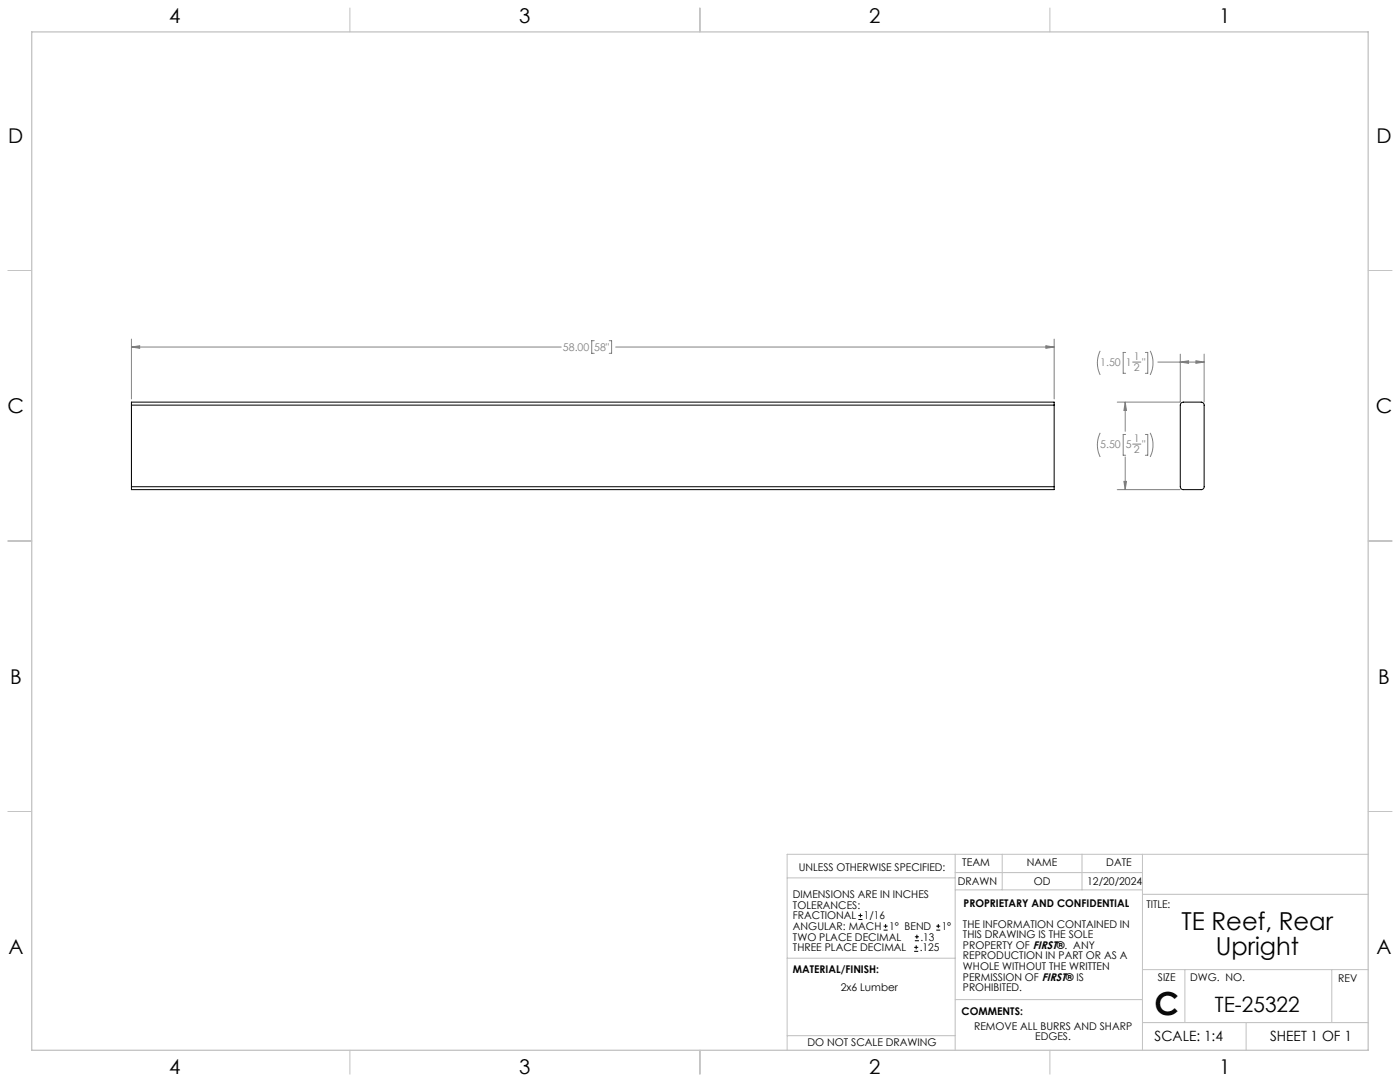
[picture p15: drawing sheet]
<svg xmlns="http://www.w3.org/2000/svg" width="559mm" height="432mm" viewBox="0 0 559 432" stroke-linecap="round" stroke-linejoin="round" font-family="sans-serif">
<defs><g id="words">
<text font-size="12.7" x="460.9" y="405.2">C</text>
<g font-size="9.9">
<text x="471.6" y="371.2">TE Reef, Rear</text>
<text x="485.2" y="381.1">Upright</text>
</g>
<text font-size="8.5" x="484.9" y="404">TE-25322</text>
<g font-size="8.1">
<text x="67.6" y="9.3">4</text>
<text x="207.3" y="9.3">3</text>
<text x="347" y="9.3">2</text>
<text x="486.7" y="9.3">1</text>
<text x="3.3" y="57">D</text>
<text x="549.4" y="57">D</text>
<text x="3" y="164.9">C</text>
<text x="549.1" y="164.9">C</text>
<text x="4" y="272.9">B</text>
<text x="550.1" y="272.9">B</text>
<text x="3.3" y="380.8">A</text>
<text x="549.4" y="380.8">A</text>
<text x="67.6" y="428.4">4</text>
<text x="207.3" y="428.4">3</text>
<text x="347" y="428.4">2</text>
<text x="486.7" y="428.4">1</text>
</g>
<g font-size="5.6">
<text x="460.9" y="415.2">SCALE: 1:4</text>
<text x="507" y="415.2">SHEET 1 OF 1</text>
</g>
<g font-size="4.2" fill="#808080">
<text x="224.7" y="140.1">58.00</text>
<text x="237.2" y="140.1">58&quot;</text>
<text x="452.6" y="143.8">1</text>
<text x="439.2" y="146.2">1.50</text>
<text x="449.3" y="146.2">1</text>
<text x="452.6" y="148">2</text>
<text x="455.9" y="146.2">&quot;</text>
<text x="439.2" y="178.9">5.50</text>
<text x="449.3" y="178.9">5</text>
<text x="452.6" y="176.6">1</text>
<text x="455.9" y="178.9">&quot;</text>
<text x="452.6" y="180.8">2</text>
</g>
<g font-size="4.2">
<text x="318.8" y="347.7">UNLESS OTHERWISE SPECIFIED:</text>
<text x="384.1" y="345.5">TEAM</text>
<text x="409.9" y="345.7">NAME</text>
<text x="441.6" y="345.7">DATE</text>
<text x="382.3" y="353.3">DRAWN</text>
<text x="412.6" y="353.3">OD</text>
<text x="433.9" y="353.3">12/20/2024</text>
<text x="316.5" y="358.5">DIMENSIONS ARE IN INCHES</text>
<text x="316.5" y="362.7">TOLERANCES:</text>
<text x="384.6" y="361.9">PROPRIETARY AND CONFIDENTIAL</text>
<text x="457.6" y="362.3">TITLE:</text>
<text x="316.5" y="371.2">ANGULAR: MACH</text>
<text x="316.5" y="366.9">FRACTIONAL</text>
<text x="344.8" y="366.9">1/16</text>
<text x="354.9" y="371.2">1° BEND</text>
<text x="375.9" y="371.2">1°</text>
<text x="384.4" y="370.2">THE INFORMATION CONTAINED IN</text>
<text x="316.5" y="375.4">TWO PLACE DECIMAL</text>
<text x="367.4" y="375.4">.13</text>
<text x="384.4" y="374.4">THIS DRAWING IS THE SOLE</text>
<text x="316.5" y="379.6">THREE PLACE DECIMAL</text>
<text x="367.1" y="379.6">.125</text>
<text x="384.4" y="378.6">PROPERTY OF FIRST®. ANY</text>
<text x="384.4" y="382.9">REPRODUCTION IN PART OR AS A</text>
<text x="316.5" y="388.4">MATERIAL/FINISH:</text>
<text x="384.4" y="387.1">WHOLE WITHOUT THE WRITTEN</text>
<text x="335.6" y="395.6">2x6 Lumber</text>
<text x="384.4" y="391.3">PERMISSION OF FIRST® IS</text>
<text x="384.4" y="395.6">PROHIBITED.</text>
<text x="462.2" y="391.3">SIZE</text>
<text x="475.1" y="391.3">DWG. NO.</text>
<text x="534.1" y="391.8">REV</text>
<text x="383.8" y="405.1">COMMENTS:</text>
<text x="388.8" y="410.9">REMOVE ALL BURRS AND SHARP</text>
<text x="322.3" y="417.6">DO NOT SCALE DRAWING</text>
<text x="413.2" y="415.2">EDGES.</text>
</g>
</g></defs>
<g fill="none" stroke="#c0c0c0" stroke-width=".4">
<path d="M139.7 3.2v9.5M279.4 3.2v9.5M419.1 3.2v9.5M3.1 107.9h9.6M546.1 107.9h9.5M3.1 215.9h9.6M546.1 215.9h9.5M3.1 323.8h9.6M546.1 323.8h9.5M314.2 350.3h67M381.2 340.9v78.2M381.2 355.1h74.8"/>
<path d="M381.2 348.2h74.8M400 340.9v14.2M431.9 340.9v14.2M456 340.9v78.2M456 356.9h90.1M546.1 340.9h-231.9v78.2M314.2 382.4h67.2M381.2 398.9h74.8M456 387h90.1M472.9 387v21.1M531.6 387v21.1M139.7 419.1v9.6"/>
<path d="M279.4 419.1v9.6M314.2 413.3h67M419.1 419.1v9.6M456 408.1h90.1M497.4 408.1v11"/>
</g>
<path d="M12.7 12.7h533.4v406.4h-533.4z" fill="none" stroke="#c0c0c0" stroke-width=".5"/>
<path d="M52.5 161.7v-1.2h368.3v1.2M52.5 161.7h368.3M52.5 161.7v32.5M420.8 161.7v32.5M471.5 160.8l.8-.3h7.2a1.15 1.15 0 0 1 1.1 1.2v32.5a1.14 1.14 0 0 1-1.1 1.2h-7.2a1.21 1.21 0 0 1-1.2-1.2v-32.5zM52.5 194.2v1.2h368.3v-1.2M52.5 194.2h368.3" fill="none" stroke="#000" stroke-width=".4"/>
<g fill="none" stroke="#808080" stroke-width=".4">
<path d="M52.5 138.5l3.2-.5v1zM52.5 135.3v23.9M52.5 138.5h171.5M237.2 136h-1v5h1M243.2 136h.9v5h-.9M245.7 138.5h175.1M417.4 138l3.4 .5-3.4 .5zM420.8 135.3v23.9M439.1 140a10.7 10.7 0 0 0 0 9.6M449.3 140.7h-1v8.3h1M452.1 144.5h3.3M457.2 140.7h.9v8.3h-.9"/>
<path d="M459.1 140a10.7 10.7 0 0 1 0 9.6M462.1 144.5h18.5M471.1 144.5l3.3-.5v1zM471.1 141.3v19.1M477.3 144l3.3 .5-3.3 .5zM480.6 141.3v19.1M439.1 172.8a10.7 10.7 0 0 0 0 9.6M445.9 160.5h25.1M449.1 160.5v11.6M449.1 160.5l.5 3.3h-1zM449.3 173.4h-1v8.3h1M452.1 177.2h3.3"/>
<path d="M457.2 173.4h.9v8.3h-.9M459.1 172.8a10.7 10.7 0 0 1 0 9.6M445.9 195.4h25.1M448.6 192.1h1l-.5 3.3zM449.1 182.4v13"/>
</g>
<path d="M52.5 138.5l3.2-.5v1zM417.4 138l3.4 .5-3.4 .5zM449.1 160.5l.5 3.3h-1zM448.6 192.1h1l-.5 3.3zM471.1 144.5l3.3-.5v1zM477.3 144l3.3 .5-3.3 .5z" fill="#808080"/>
<g fill="none" stroke="#000" stroke-width=".4">
<path d="M342.6 367h1.6M342.6 365.4h1.6M343.4 364.6v1.5M352.7 371.2h1.6M352.7 369.6h1.6M353.5 368.8v1.6M364.9 379.7h1.6M364.9 378.1h1.6M365.2 375.4h1.6M365.2 373.8h1.6M365.7 377.3v1.5M366 373v1.6"/>
<path d="M373.7 371.2h1.6M373.7 369.6h1.6M374.5 368.8v1.6"/>
</g>
<use href="#words"/>
</svg>
